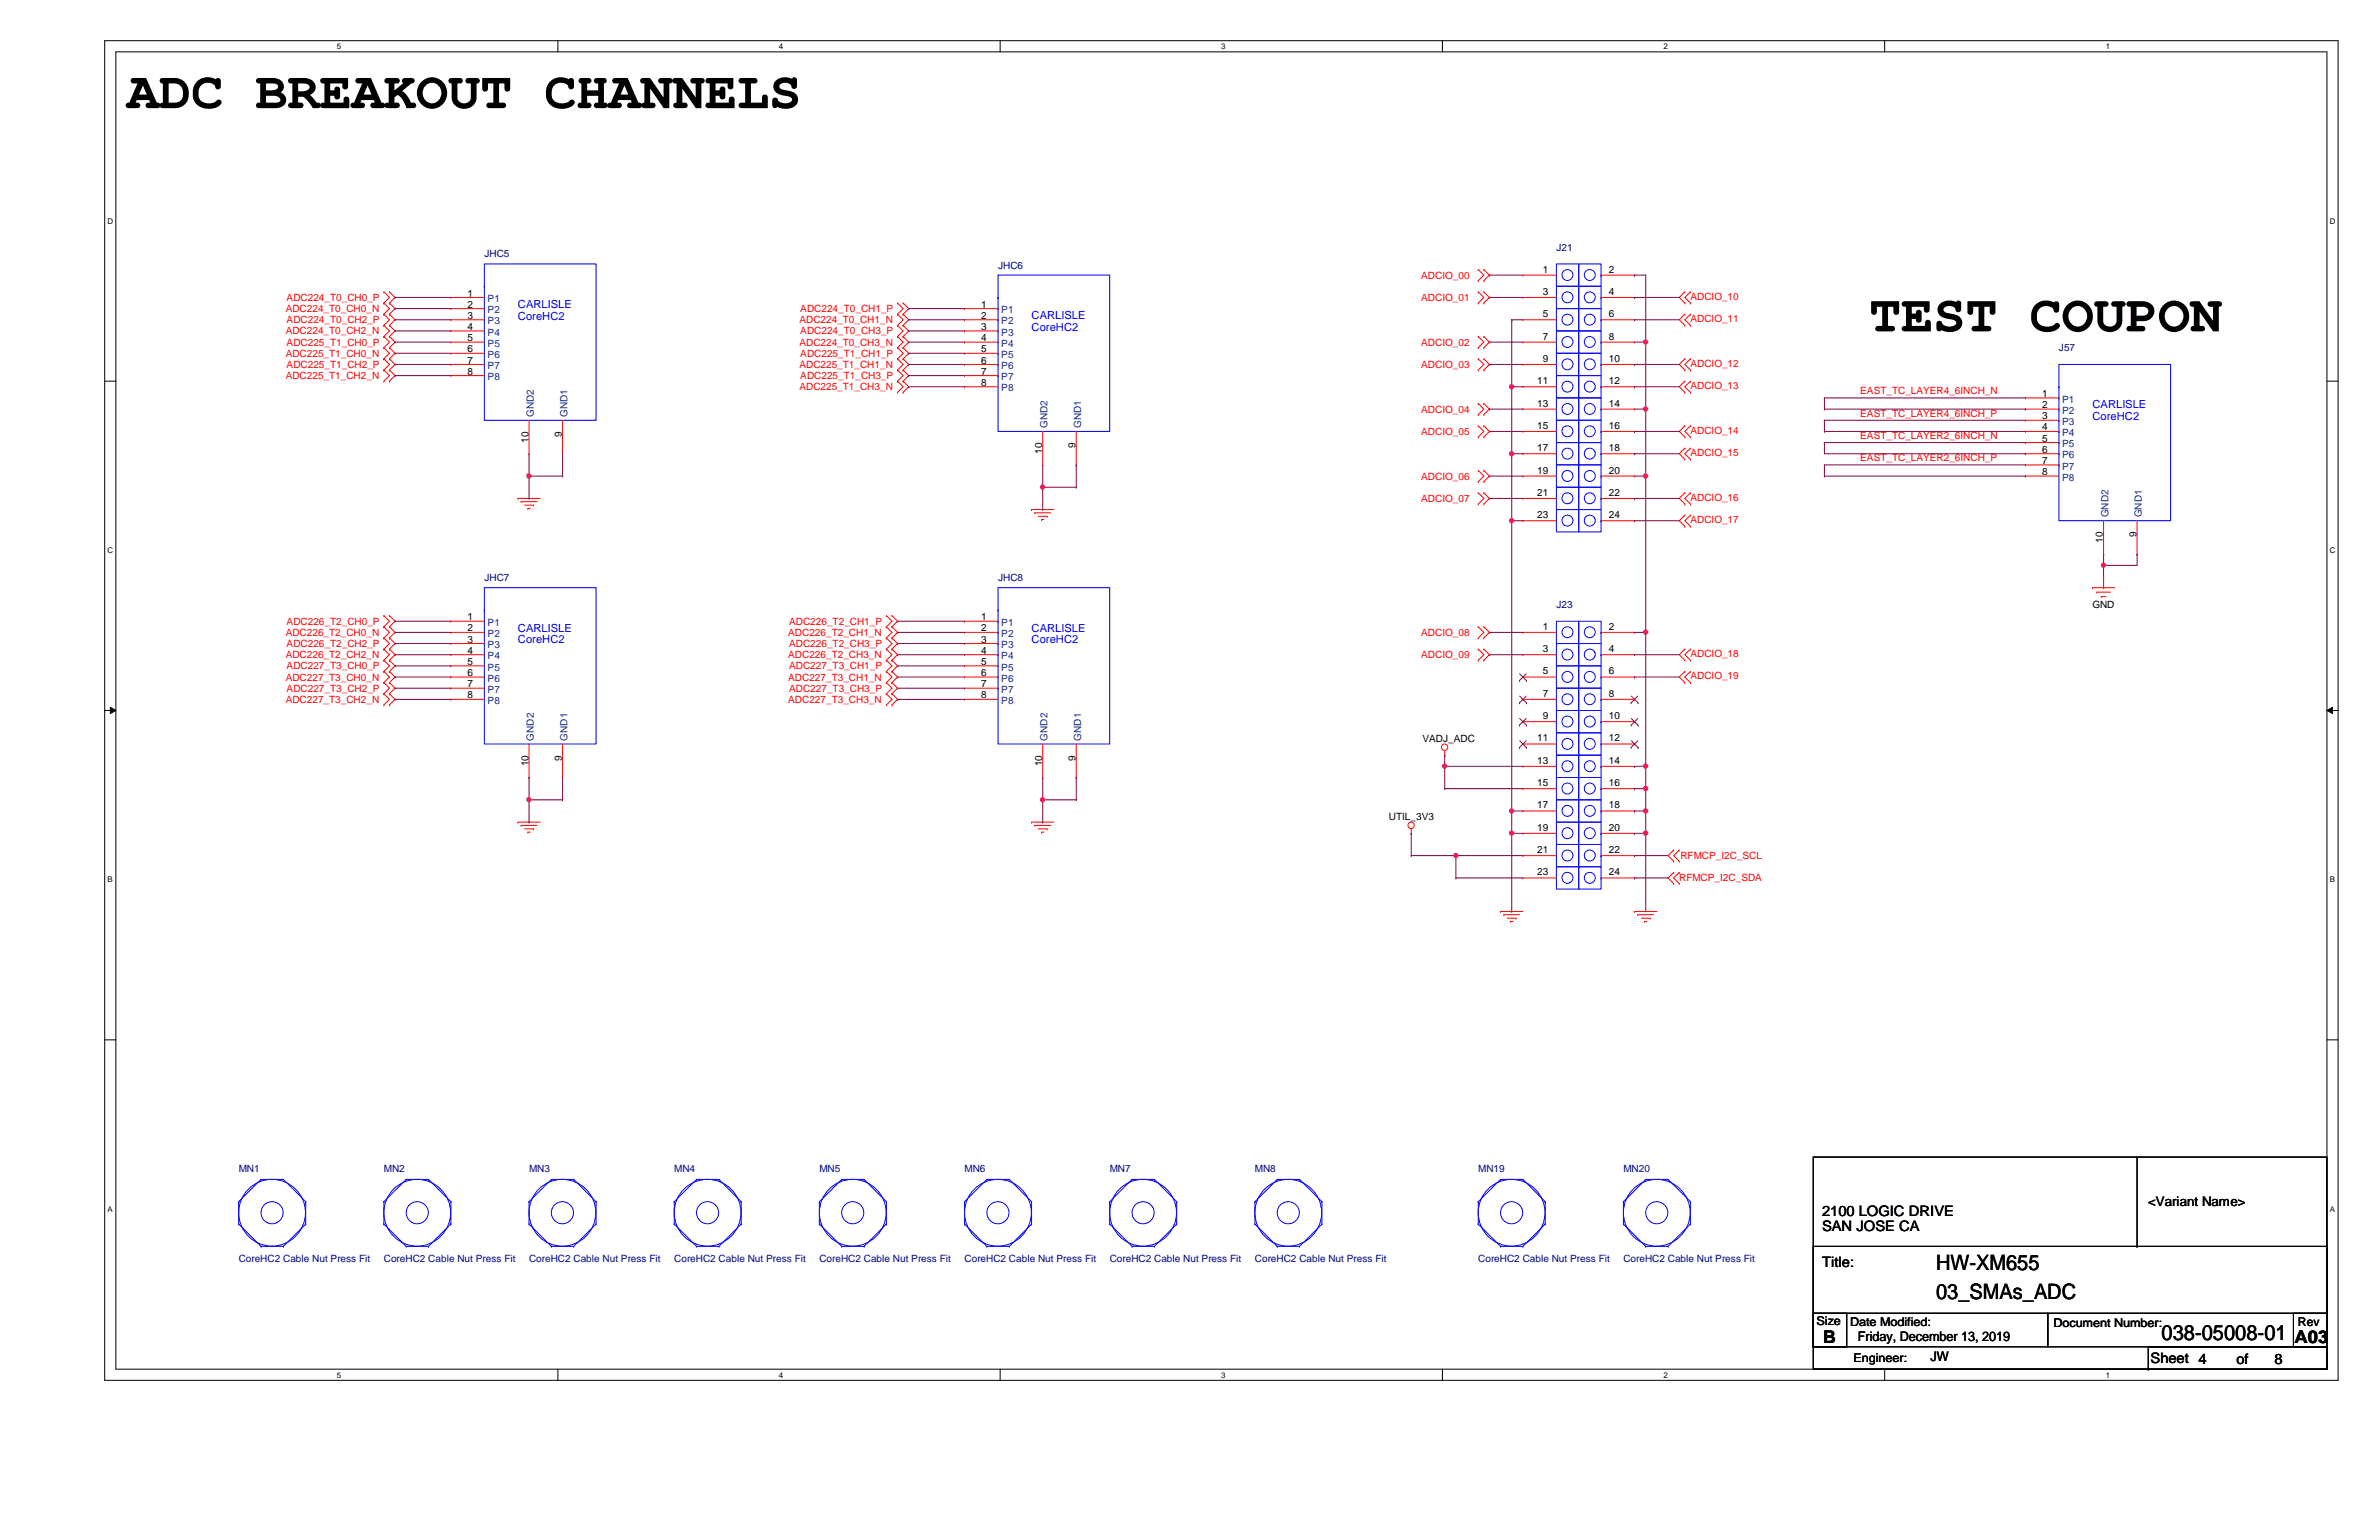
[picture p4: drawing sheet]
<svg xmlns="http://www.w3.org/2000/svg" width="432mm" height="279mm" viewBox="0 0 432 279" stroke-linecap="round" stroke-linejoin="round" font-family="sans-serif">
<defs><g id="words">
<g font-size="9.7">
<text x="23.1" y="19.7">ADC BREAKOUT CHANNELS</text>
<text x="340.1" y="60.3">TEST COUPON</text>
</g>
<g font-size="3.9">
<text x="352.3" y="231.1">HW-XM655</text>
<text x="352.3" y="236.4">03_SMAs_ADC</text>
<text x="393.3" y="243.9">038-05008-01</text>
</g>
<g font-size="3.2">
<text x="331.8" y="244.5">B</text>
<text x="417.5" y="244.5">A03</text>
</g>
<g font-size="2.6">
<text x="331.6" y="221.3">2100 LOGIC DRIVE</text>
<text x="331.6" y="224.2">SAN JOSE CA</text>
<text x="331.6" y="230.7">Title:</text>
<text x="391.3" y="248.1">Sheet 4</text>
<text x="407" y="248.3">of</text>
<text x="413.9" y="248.3">8</text>
</g>
<g font-size="2.4">
<text x="390.9" y="219.5">&lt;Variant Name&gt;</text>
<text x="338.1" y="244.1">Friday, December 13, 2019</text>
<text x="351.3" y="247.8">JW</text>
</g>
<g font-size="2.2">
<text x="330.5" y="241.1">Size</text>
<text x="336.6" y="241.3">Date Modified:</text>
<text x="373.6" y="241.5">Document Number:</text>
<text x="418.1" y="241.3">Rev</text>
<text x="337.3" y="248">Engineer:</text>
</g>
<g font-size="2" fill="#00f">
<text x="94.2" y="56">CARLISLE</text>
<text x="94.2" y="58.2">CoreHC2</text>
<text x="187.7" y="58.1">CARLISLE</text>
<text x="187.7" y="60.2">CoreHC2</text>
<text x="380.7" y="74.3">CARLISLE</text>
<text x="380.7" y="76.5">CoreHC2</text>
<text x="94.2" y="115">CARLISLE</text>
<text x="94.2" y="117.1">CoreHC2</text>
<text x="187.7" y="115">CARLISLE</text>
<text x="187.7" y="117.1">CoreHC2</text>
</g>
<g font-size="1.8" fill="#000080">
<text x="88.1" y="46.9">JHC5</text>
<text x="283.2" y="45.6">J21</text>
<text x="181.6" y="48.9">JHC6</text>
<text x="374.6" y="63.9">J57</text>
<text x="88.1" y="105.8">JHC7</text>
<text x="181.6" y="105.8">JHC8</text>
<text x="283.2" y="110.7">J23</text>
<text x="43.4" y="213.3">MN1</text>
<text x="69.8" y="213.3">MN2</text>
<text x="96.3" y="213.3">MN3</text>
<text x="122.7" y="213.3">MN4</text>
<text x="149.1" y="213.3">MN5</text>
<text x="175.5" y="213.3">MN6</text>
<text x="201.9" y="213.3">MN7</text>
<text x="228.3" y="213.3">MN8</text>
<text x="269" y="213.3">MN19</text>
<text x="295.4" y="213.3">MN20</text>
<text x="43.4" y="229.7">CoreHC2 Cable Nut Press Fit</text>
<text x="69.8" y="229.7">CoreHC2 Cable Nut Press Fit</text>
<text x="96.3" y="229.7">CoreHC2 Cable Nut Press Fit</text>
<text x="122.7" y="229.7">CoreHC2 Cable Nut Press Fit</text>
<text x="149.1" y="229.7">CoreHC2 Cable Nut Press Fit</text>
<text x="175.5" y="229.7">CoreHC2 Cable Nut Press Fit</text>
<text x="201.9" y="229.7">CoreHC2 Cable Nut Press Fit</text>
<text x="228.3" y="229.7">CoreHC2 Cable Nut Press Fit</text>
<text x="269" y="229.7">CoreHC2 Cable Nut Press Fit</text>
<text x="295.4" y="229.7">CoreHC2 Cable Nut Press Fit</text>
</g>
<g font-size="1.8">
<text x="85.1" y="54">1</text>
<text x="280.8" y="49.6">1</text>
<text x="280.8" y="53.7">3</text>
<text x="292.8" y="49.6">2</text>
<text x="292.8" y="53.7">4</text>
<text x="85.1" y="56">2</text>
<text x="85.1" y="58">3</text>
<text x="178.6" y="56">1</text>
<text x="178.6" y="58">2</text>
<text x="280.8" y="57.7">5</text>
<text x="292.8" y="57.7">6</text>
<text x="85.1" y="60.1">4</text>
<text x="85.1" y="62.1">5</text>
<text x="85.1" y="64.1">6</text>
<text x="178.6" y="60.1">3</text>
<text x="178.6" y="62.1">4</text>
<text x="178.6" y="64.1">5</text>
<text x="280.8" y="61.8">7</text>
<text x="280.8" y="65.9">9</text>
<text x="292.8" y="61.8">8</text>
<text x="292.8" y="65.9">10</text>
<text x="85.1" y="66.2">7</text>
<text x="85.1" y="68.2">8</text>
<text x="178.6" y="66.2">6</text>
<text x="178.6" y="68.2">7</text>
<text x="178.6" y="70.2">8</text>
<text x="279.7" y="69.9">11</text>
<text x="292.8" y="69.9">12</text>
<text x="279.7" y="74">13</text>
<text x="292.8" y="74">14</text>
<text x="371.6" y="72.3">1</text>
<text x="371.6" y="74.3">2</text>
<text x="371.6" y="76.3">3</text>
<text x="96.1" y="80.6" transform="rotate(-90 96.1 80.6)">10</text>
<text x="102.2" y="79.5" transform="rotate(-90 102.2 79.5)">9</text>
<text x="189.6" y="82.6" transform="rotate(-90 189.6 82.6)">10</text>
<text x="195.7" y="81.6" transform="rotate(-90 195.7 81.6)">9</text>
<text x="279.7" y="78.1">15</text>
<text x="279.7" y="82.1">17</text>
<text x="292.8" y="78.1">16</text>
<text x="292.8" y="82.1">18</text>
<text x="371.6" y="78.4">4</text>
<text x="371.6" y="80.4">5</text>
<text x="371.6" y="82.4">6</text>
<text x="279.7" y="86.2">19</text>
<text x="292.8" y="86.2">20</text>
<text x="371.6" y="84.5">7</text>
<text x="371.6" y="86.5">8</text>
<text x="279.7" y="90.3">21</text>
<text x="279.7" y="94.3">23</text>
<text x="292.8" y="90.3">22</text>
<text x="292.8" y="94.3">24</text>
<text x="382.7" y="98.8" transform="rotate(-90 382.7 98.8)">10</text>
<text x="388.7" y="97.8" transform="rotate(-90 388.7 97.8)">9</text>
<text x="85.1" y="112.9">1</text>
<text x="178.6" y="112.9">1</text>
<text x="380.7" y="110.7">GND</text>
<text x="85.1" y="114.9">2</text>
<text x="85.1" y="117">3</text>
<text x="85.1" y="119">4</text>
<text x="178.6" y="114.9">2</text>
<text x="178.6" y="117">3</text>
<text x="178.6" y="119">4</text>
<text x="280.8" y="114.6">1</text>
<text x="280.8" y="118.7">3</text>
<text x="292.8" y="114.6">2</text>
<text x="292.8" y="118.7">4</text>
<text x="85.1" y="121">5</text>
<text x="85.1" y="123.1">6</text>
<text x="85.1" y="125.1">7</text>
<text x="178.6" y="121">5</text>
<text x="178.6" y="123.1">6</text>
<text x="178.6" y="125.1">7</text>
<text x="280.8" y="122.8">5</text>
<text x="292.8" y="122.8">6</text>
<text x="85.1" y="127.1">8</text>
<text x="178.6" y="127.1">8</text>
<text x="280.8" y="126.8">7</text>
<text x="280.8" y="130.9">9</text>
<text x="292.8" y="126.8">8</text>
<text x="292.8" y="130.9">10</text>
<text x="258.8" y="135">VADJ_ADC</text>
<text x="279.7" y="135">11</text>
<text x="292.8" y="135">12</text>
<text x="96.1" y="139.5" transform="rotate(-90 96.1 139.5)">10</text>
<text x="102.2" y="138.5" transform="rotate(-90 102.2 138.5)">9</text>
<text x="189.6" y="139.5" transform="rotate(-90 189.6 139.5)">10</text>
<text x="195.7" y="138.5" transform="rotate(-90 195.7 138.5)">9</text>
<text x="279.7" y="139">13</text>
<text x="279.7" y="143.1">15</text>
<text x="292.8" y="139">14</text>
<text x="292.8" y="143.1">16</text>
<text x="252.7" y="149.3">UTIL_3V3</text>
<text x="279.7" y="147.2">17</text>
<text x="292.8" y="147.2">18</text>
<text x="279.7" y="151.2">19</text>
<text x="279.7" y="155.3">21</text>
<text x="292.8" y="151.2">20</text>
<text x="292.8" y="155.3">22</text>
<text x="279.7" y="159.3">23</text>
<text x="292.8" y="159.3">24</text>
</g>
<g font-size="1.8" fill="#f00">
<text x="258.6" y="50.7">ADCIO_00</text>
<text x="52" y="56.8">ADC224_T0_CH0_N</text>
<text x="52.2" y="54.8">ADC224_T0_CH0_P</text>
<text x="52.2" y="58.8">ADC224_T0_CH2_P</text>
<text x="145.5" y="58.8">ADC224_T0_CH1_N</text>
<text x="145.6" y="56.8">ADC224_T0_CH1_P</text>
<text x="258.6" y="54.8">ADCIO_01</text>
<text x="307.6" y="58.6">ADCIO_11</text>
<text x="307.6" y="54.6">ADCIO_10</text>
<text x="52" y="64.9">ADC225_T1_CH0_N</text>
<text x="52" y="60.9">ADC224_T0_CH2_N</text>
<text x="52.2" y="62.9">ADC225_T1_CH0_P</text>
<text x="145.5" y="62.9">ADC224_T0_CH3_N</text>
<text x="145.6" y="60.9">ADC224_T0_CH3_P</text>
<text x="145.6" y="64.9">ADC225_T1_CH1_P</text>
<text x="258.6" y="62.9">ADCIO_02</text>
<text x="52" y="69">ADC225_T1_CH2_N</text>
<text x="52.2" y="67">ADC225_T1_CH2_P</text>
<text x="145.5" y="71">ADC225_T1_CH3_N</text>
<text x="145.5" y="67">ADC225_T1_CH1_N</text>
<text x="145.6" y="69">ADC225_T1_CH3_P</text>
<text x="258.6" y="67">ADCIO_03</text>
<text x="307.6" y="66.8">ADCIO_12</text>
<text x="307.6" y="70.8">ADCIO_13</text>
<text x="338.5" y="71.8">EAST_TC_LAYER4_6INCH_N</text>
<text x="258.6" y="75.1">ADCIO_04</text>
<text x="338.5" y="75.9">EAST_TC_LAYER4_6INCH_P</text>
<text x="258.6" y="79.2">ADCIO_05</text>
<text x="307.6" y="83">ADCIO_15</text>
<text x="307.6" y="79">ADCIO_14</text>
<text x="338.5" y="79.9">EAST_TC_LAYER2_6INCH_N</text>
<text x="338.5" y="84">EAST_TC_LAYER2_6INCH_P</text>
<text x="258.6" y="87.3">ADCIO_06</text>
<text x="258.6" y="91.4">ADCIO_07</text>
<text x="307.6" y="95.2">ADCIO_17</text>
<text x="307.6" y="91.1">ADCIO_16</text>
<text x="52.2" y="113.7">ADC226_T2_CH0_P</text>
<text x="143.6" y="113.7">ADC226_T2_CH1_P</text>
<text x="52" y="115.7">ADC226_T2_CH0_N</text>
<text x="52" y="119.8">ADC226_T2_CH2_N</text>
<text x="52.2" y="117.8">ADC226_T2_CH2_P</text>
<text x="143.4" y="119.8">ADC226_T2_CH3_N</text>
<text x="143.4" y="115.7">ADC226_T2_CH1_N</text>
<text x="143.6" y="117.8">ADC226_T2_CH3_P</text>
<text x="258.6" y="115.7">ADCIO_08</text>
<text x="258.6" y="119.8">ADCIO_09</text>
<text x="307.6" y="119.6">ADCIO_18</text>
<text x="52" y="123.9">ADC227_T3_CH0_N</text>
<text x="52.2" y="121.8">ADC227_T3_CH0_P</text>
<text x="52.2" y="125.9">ADC227_T3_CH2_P</text>
<text x="143.4" y="123.9">ADC227_T3_CH1_N</text>
<text x="143.6" y="125.9">ADC227_T3_CH3_P</text>
<text x="143.6" y="121.8">ADC227_T3_CH1_P</text>
<text x="307.6" y="123.7">ADCIO_19</text>
<text x="52" y="127.9">ADC227_T3_CH2_N</text>
<text x="143.4" y="127.9">ADC227_T3_CH3_N</text>
<text x="305.6" y="160.4">RFMCP_I2C_SDA</text>
<text x="305.8" y="156.4">RFMCP_I2C_SCL</text>
</g>
<g font-size="1.8" fill="#004080">
<text x="88.7" y="55">P1</text>
<text x="88.7" y="57">P2</text>
<text x="88.7" y="59.1">P3</text>
<text x="182.2" y="57">P1</text>
<text x="182.2" y="59.1">P2</text>
<text x="88.7" y="61.1">P4</text>
<text x="88.7" y="63.1">P5</text>
<text x="88.7" y="65.2">P6</text>
<text x="182.2" y="61.1">P3</text>
<text x="182.2" y="63.1">P4</text>
<text x="182.2" y="65.2">P5</text>
<text x="88.7" y="67.2">P7</text>
<text x="88.7" y="69.2">P8</text>
<text x="182.2" y="67.2">P6</text>
<text x="182.2" y="69.2">P7</text>
<text x="182.2" y="71.2">P8</text>
<text x="97.2" y="75.9" transform="rotate(-90 97.2 75.9)">GND2</text>
<text x="103.3" y="75.9" transform="rotate(-90 103.3 75.9)">GND1</text>
<text x="190.6" y="77.9" transform="rotate(-90 190.6 77.9)">GND2</text>
<text x="196.7" y="77.9" transform="rotate(-90 196.7 77.9)">GND1</text>
<text x="375.2" y="73.3">P1</text>
<text x="375.2" y="75.3">P2</text>
<text x="375.2" y="77.3">P3</text>
<text x="375.2" y="79.4">P4</text>
<text x="375.2" y="81.4">P5</text>
<text x="375.2" y="83.4">P6</text>
<text x="375.2" y="85.5">P7</text>
<text x="375.2" y="87.5">P8</text>
<text x="383.7" y="94.2" transform="rotate(-90 383.7 94.2)">GND2</text>
<text x="389.8" y="94.2" transform="rotate(-90 389.8 94.2)">GND1</text>
<text x="88.7" y="113.9">P1</text>
<text x="182.2" y="113.9">P1</text>
<text x="88.7" y="116">P2</text>
<text x="88.7" y="118">P3</text>
<text x="182.2" y="116">P2</text>
<text x="182.2" y="118">P3</text>
<text x="88.7" y="120">P4</text>
<text x="88.7" y="122">P5</text>
<text x="88.7" y="124.1">P6</text>
<text x="182.2" y="120">P4</text>
<text x="182.2" y="122">P5</text>
<text x="182.2" y="124.1">P6</text>
<text x="88.7" y="126.1">P7</text>
<text x="88.7" y="128.1">P8</text>
<text x="182.2" y="126.1">P7</text>
<text x="182.2" y="128.1">P8</text>
<text x="97.2" y="134.8" transform="rotate(-90 97.2 134.8)">GND2</text>
<text x="103.3" y="134.8" transform="rotate(-90 103.3 134.8)">GND1</text>
<text x="190.6" y="134.8" transform="rotate(-90 190.6 134.8)">GND2</text>
<text x="196.7" y="134.8" transform="rotate(-90 196.7 134.8)">GND1</text>
</g>
<g font-size="1.4">
<text x="61.3" y="8.9">5</text>
<text x="141.7" y="8.9">4</text>
<text x="222.2" y="8.9">3</text>
<text x="302.7" y="8.9">2</text>
<text x="383.2" y="8.9">1</text>
<text x="19.6" y="40.7">D</text>
<text x="423.9" y="40.7">D</text>
<text x="19.6" y="100.7">C</text>
<text x="423.9" y="100.7">C</text>
<text x="19.6" y="160.6">B</text>
<text x="423.9" y="160.6">B</text>
<text x="19.6" y="220.6">A</text>
<text x="423.9" y="220.6">A</text>
<text x="61.3" y="250.7">5</text>
<text x="141.7" y="250.7">4</text>
<text x="222.2" y="250.7">3</text>
<text x="302.7" y="250.7">2</text>
<text x="383.2" y="250.7">1</text>
</g>
</g></defs>
<path d="M19.1 7.4h406.4v243.8h-406.4zM21.1 9.4h402.3v239.8h-402.3z" fill="none" stroke="#000" stroke-width=".18"/>
<g fill="#fff">
<path d="M61.3 7.6h.8v1.6h-.8z"/>
<path d="M61.3 249.4h.8v1.6h-.8z"/>
</g>
<path d="M101.5 7.4v2M101.5 249.2v2" fill="none" stroke="#000" stroke-width=".18"/>
<g fill="#fff">
<path d="M141.7 7.6h.8v1.6h-.8z"/>
<path d="M141.7 249.4h.8v1.6h-.8z"/>
</g>
<path d="M182 7.4v2M182 249.2v2" fill="none" stroke="#000" stroke-width=".18"/>
<g fill="#fff">
<path d="M222.2 7.6h.8v1.6h-.8z"/>
<path d="M222.2 249.4h.8v1.6h-.8z"/>
</g>
<path d="M262.5 7.4v2M262.5 249.2v2" fill="none" stroke="#000" stroke-width=".18"/>
<g fill="#fff">
<path d="M302.7 7.6h.7v1.6h-.7z"/>
<path d="M302.7 249.4h.7v1.6h-.7z"/>
</g>
<path d="M342.9 7.4v2M342.9 249.2v2" fill="none" stroke="#000" stroke-width=".18"/>
<g fill="#fff">
<path d="M383.2 7.6h.7v1.6h-.7z"/>
<path d="M383.2 249.4h.7v1.6h-.7z"/>
<path d="M19.6 39.4h1v1.6h-1z"/>
<path d="M423.9 39.4h1v1.6h-1z"/>
<path d="M19.6 99.4h1v1.6h-1z"/>
<path d="M423.9 99.4h1v1.6h-1z"/>
</g>
<path d="M19.1 69.4h2M423.4 69.4h2.1" fill="none" stroke="#000" stroke-width=".18"/>
<g fill="#fff">
<path d="M19.6 159.3h.9v1.6h-.9z"/>
<path d="M423.9 159.3h1v1.6h-1z"/>
</g>
<path d="M19.1 129.3h2M20.1 128.7l1 .6-1 .6zM423.4 129.3l1-.6v1.2zM423.4 129.3h2.1" fill="none" stroke="#000" stroke-width=".18"/>
<path d="M20.1 128.7l1 .6-1 .6zM423.4 129.3l1-.6v1.2z" fill="#000"/>
<g fill="#fff">
<path d="M19.6 219.2h.9v1.7h-.9z"/>
<path d="M423.9 219.2h1v1.7h-1z"/>
</g>
<g fill="none" stroke="#000" stroke-width=".18">
<path d="M19.1 189.3h2M423.4 189.3h2.1M329.9 210.6h93.5v38.6h-93.5zM388.9 210.6v16.3M329.9 226.9h93.5v12.2h-93.5zM329.9 239.1h42.7v6.1h-42.7zM329.9 239.1h6.1v6.1h-6.1zM372.6 239.1h50.8v6.1h-50.8zM388.9 226.9h.1M417.3 239.1h6.1v6.1h-6.1zM329.9 249.2h61M390.9 245.2h32.5v4h-32.5z"/>
<path d="M390.9 249.2h.1"/>
</g>
<g fill="none" stroke="#f00" stroke-width=".18">
<path d="M69.9 57.2h.1M69.9 55.2h.1M69.9 53.1h.1M69.9 59.2h.1M69.9 55.2l1 1-1 1M69.9 53.1l1 1-1 1.1M69.9 57.2l1 1-1 1M69.9 59.2l1 1-1 1.1M70.9 55.2h.1M70.9 57.2h.1M70.9 53.1h.1M70.9 59.2h.1"/>
<path d="M70.9 55.2l1 1-1 1M70.9 53.1l1 1-1 1.1M70.9 57.2l1 1-1 1M70.9 59.2l1 1-1 1.1M82 54.1h.1M82 56.2h.1M82 58.2h.1M82 54.1h6.1M82 56.2h6.1M82 58.2h6.1M163.3 57.2h.1M163.3 55.2h.1"/>
<path d="M163.3 59.2h.1M163.3 55.2l1 1-1 1M163.3 57.2l1 1-1 1M163.3 59.2l1 1-1 1.1M164.3 55.2h.1M164.3 57.2h.1M164.3 59.2h.1M164.3 55.2l1.1 1-1.1 1M164.3 57.2l1.1 1-1.1 1M164.3 59.2l1.1 1-1.1 1.1M175.5 56.2h.1M175.5 58.2h.1"/>
<path d="M175.5 56.2h6.1M175.5 58.2h6.1M269 55.2h.1M269 53.1h.1M269 51.1h.1M269 49.1h.1M269 53.1l1 1-1 1.1M269 49.1l1 1-1 1M270 53.1h.1M270 55.2h.1M270 49.1h.1M270 51.1h.1"/>
<path d="M270 53.1l1 1-1 1.1M270 49.1l1 1-1 1M277.1 50.1h.1M277.1 54.1h.1M277.1 58.2h.1M277.1 54.1h6.1M277.1 58.2h6.1M277.1 50.1h6.1M291.3 54.1h6.1M291.3 58.2h6.1M291.3 50.1h6.1M297.4 50.1h.1"/>
<path d="M297.4 54.1h.1M297.4 58.2h.1M306.6 59.2h.1M306.6 57.2h.1M306.6 55.2h.1M306.6 53.1h.1M306.6 57.2l-1 1 1 1M306.6 53.1l-1 1 1 1.1M307.6 57.2h.1M307.6 59.2h.1M307.6 53.1h.1M307.6 55.2h.1"/>
<path d="M307.6 53.1l-1 1 1 1.1M307.6 57.2l-1 1 1 1M69.9 65.3h.1M69.9 63.3h.1M69.9 61.3h.1M69.9 67.4h.1M69.9 69.4h.1M69.9 63.3l1 1-1 1M69.9 61.3l1 1-1 1M69.9 65.3l1 1-1 1.1M69.9 67.4l1 1-1 1M70.9 63.3h.1"/>
<path d="M70.9 65.3h.1M70.9 61.3h.1M70.9 67.4h.1M70.9 69.4h.1M70.9 63.3l1 1-1 1M70.9 61.3l1 1-1 1M70.9 65.3l1 1-1 1.1M70.9 67.4l1 1-1 1M82 60.2h.1M82 62.3h.1M82 64.3h.1M82 66.3h.1"/>
<path d="M82 68.4h.1M82 60.2h6.1M82 62.3h6.1M82 64.3h6.1M82 66.3h6.1M82 68.4h6.1M96.3 76.5v6.1M102.4 76.5v6.1M163.3 71.4h.1M163.3 69.4h.1M163.3 67.4h.1M163.3 61.3h.1"/>
<path d="M163.3 63.3h.1M163.3 65.3h.1M163.3 69.4l1 1-1 1M163.3 67.4l1 1-1 1M163.3 61.3l1 1-1 1M163.3 63.3l1 1-1 1M163.3 65.3l1 1-1 1.1M164.3 69.4h.1M164.3 71.4h.1M164.3 67.4h.1M164.3 61.3h.1M164.3 63.3h.1"/>
<path d="M164.3 65.3h.1M164.3 69.4l1.1 1-1.1 1M164.3 67.4l1.1 1-1.1 1M164.3 61.3l1.1 1-1.1 1M164.3 63.3l1.1 1-1.1 1M164.3 65.3l1.1 1-1.1 1.1M175.5 60.2h.1M175.5 62.3h.1M175.5 64.3h.1M175.5 66.3h.1M175.5 68.4h.1M175.5 70.4h.1"/>
<path d="M175.5 60.2h6.1M175.5 62.3h6.1M175.5 64.3h6.1M175.5 66.3h6.1M175.5 68.4h6.1M175.5 70.4h6.1M189.7 78.5v6.1M195.8 78.5v6.1M269 63.3h.1M269 61.3h.1M269 67.4h.1M269 65.3h.1"/>
<path d="M269 75.5h.1M269 73.4h.1M269 79.5h.1M269 77.5h.1M269 61.3l1 1-1 1M269 65.3l1 1-1 1.1M269 73.4l1 1.1-1 1M269 77.5l1 1-1 1M270 61.3h.1M270 63.3h.1M270 65.3h.1M270 67.4h.1"/>
<path d="M270 73.4h.1M270 75.5h.1M270 77.5h.1M270 79.5h.1M270 61.3l1 1-1 1M270 65.3l1 1-1 1.1M270 73.4l1 1.1-1 1M270 77.5l1 1-1 1M277.1 62.3h.1M277.1 66.3h.1M277.1 70.4h.1M277.1 74.5h.1"/>
<path d="M277.1 78.5h.1M277.1 62.3h6.1M277.1 66.3h6.1M277.1 70.4h6.1M277.1 74.5h6.1M277.1 78.5h6.1M291.3 62.3h6.1M291.3 66.3h6.1M291.3 70.4h6.1M291.3 74.5h6.1M291.3 78.5h6.1M297.4 62.3h.1"/>
<path d="M297.4 66.3h.1M297.4 70.4h.1M297.4 74.5h.1M297.4 78.5h.1M306.6 67.4h.1M306.6 65.3h.1M306.6 79.5h.1M306.6 77.5h.1M306.6 71.4h.1M306.6 69.4h.1M306.6 65.3l-1 1 1 1.1M306.6 77.5l-1 1 1 1"/>
<path d="M306.6 69.4l-1 1 1 1M307.6 65.3h.1M307.6 67.4h.1M307.6 77.5h.1M307.6 79.5h.1M307.6 69.4h.1M307.6 71.4h.1M307.6 77.5l-1 1 1 1M307.6 65.3l-1 1 1 1.1M307.6 69.4l-1 1 1 1M368.6 72.4h.1M368.6 74.5h.1"/>
<path d="M368.6 76.5h.1M368.6 78.5h.1M368.6 74.5h6.1M368.6 78.5h6.1M368.6 72.4h6.1M368.6 76.5h6.1M94.2 90.7h.1M94.2 90.7h4.1M94.8 91.3h.1M94.8 91.3h2.9M95.5 91.9h1.6M96.1 92.5h.1"/>
<path d="M96.1 92.5h.4M96.3 82.6h.1M97.1 91.9h.1M102.4 82.6h.1M187.7 92.8h.1M187.7 92.8h4.1M188.3 93.3h.1M188.3 93.3h2.9M188.9 94h1.6M189.5 94.6h.1M189.5 94.6h.4M189.7 84.6h.1"/>
<path d="M190.5 94h.1M195.8 84.6h.1M269 87.7h.1M269 85.6h.1M269 91.7h.1M269 89.7h.1M269 85.6l1 1.1-1 1M269 89.7l1 1-1 1M270 85.6h.1M270 87.7h.1M270 89.7h.1M270 91.7h.1"/>
<path d="M270 85.6l1 1.1-1 1M270 89.7l1 1-1 1M277.1 82.6h.1M277.1 86.7h.1M277.1 90.7h.1M277.1 94.8h.1M277.1 90.7h6.1M277.1 82.6h6.1M277.1 86.7h6.1M277.1 94.8h6.1M291.3 90.7h6.1M291.3 82.6h6.1"/>
<path d="M291.3 86.7h6.1M291.3 94.8h6.1M297.4 82.6h.1M297.4 86.7h.1M297.4 90.7h.1M297.4 94.8h.1M306.6 95.8h.1M306.6 93.8h.1M306.6 91.7h.1M306.6 89.7h.1M306.6 83.6h.1M306.6 81.6h.1"/>
<path d="M306.6 93.8l-1 1 1 1M306.6 89.7l-1 1 1 1M306.6 81.6l-1 1 1 1M307.6 93.8h.1M307.6 95.8h.1M307.6 89.7h.1M307.6 91.7h.1M307.6 81.6h.1M307.6 83.6h.1M307.6 81.6l-1 1 1 1M307.6 93.8l-1 1 1 1M307.6 89.7l-1 1 1 1"/>
<path d="M368.6 80.6h.1M368.6 82.6h.1M368.6 84.6h.1M368.6 86.7h.1M368.6 82.6h6.1M368.6 86.7h6.1M368.6 80.6h6.1M368.6 84.6h6.1M382.8 94.8v6.1M388.9 94.8v6.1M69.9 116.1h.1M69.9 114.1h.1"/>
<path d="M69.9 112.1h.1M69.9 118.2h.1M69.9 114.1l1 1-1 1M69.9 112.1l1 1-1 1M69.9 116.1l1 1-1 1.1M69.9 118.2l1 1-1 1M70.9 114.1h.1M70.9 116.1h.1M70.9 112.1h.1M70.9 118.2h.1M70.9 114.1l1 1-1 1M70.9 112.1l1 1-1 1"/>
<path d="M70.9 116.1l1 1-1 1.1M70.9 118.2l1 1-1 1M82 113.1h.1M82 115.1h.1M82 117.1h.1M82 119.2h.1M82 113.1h6.1M82 115.1h6.1M82 117.1h6.1M82 119.2h6.1M161.3 118.2h.1M161.3 116.1h.1"/>
<path d="M161.3 114.1h.1M161.3 112.1h.1M161.3 116.1l1 1-1 1.1M161.3 118.2l1 1-1 1M161.3 112.1l1 1-1 1M161.3 114.1l1 1-1 1M162.3 116.1h.1M162.3 118.2h.1M162.3 112.1h.1M162.3 114.1h.1M162.3 116.1l1 1-1 1.1M162.3 118.2l1 1-1 1"/>
<path d="M162.3 112.1l1 1-1 1M162.3 114.1l1 1-1 1M175.5 113.1h.1M175.5 115.1h.1M175.5 117.1h.1M175.5 119.2h.1M175.5 113.1h6.1M175.5 115.1h6.1M175.5 117.1h6.1M175.5 119.2h6.1M269 116.1h.1M269 114.1h.1"/>
<path d="M269 118.2h.1M269 114.1l1 1-1 1M269 118.2l1 1-1 1M270 114.1h.1M270 116.1h.1M270 118.2h.1M270 114.1l1 1-1 1M270 118.2l1 1-1 1M277.1 115.1h.1M277.1 119.2h.1M277.1 115.1h6.1M277.1 119.2h6.1"/>
<path d="M291.3 115.1h6.1M291.3 119.2h6.1M297.4 115.1h.1M297.4 119.2h.1M306.6 118.2h.1M306.6 118.2l-1 1 1 1M307.6 118.2h.1M307.6 118.2l-1 1 1 1M380.7 107h.1M380.7 107h4.1M381.6 107.8h.1M381.6 107.8h2.4"/>
<path d="M382.4 108.6h.1M382.4 108.6h.8M382.8 104.9h.1M382.8 107h.1M382.8 100.9h.1M382.8 104.9v2.1M388.9 100.9h.1M69.9 124.2h.1M69.9 122.2h.1M69.9 120.2h.1M69.9 126.3h.1M69.9 128.3h.1"/>
<path d="M69.9 122.2l1 1-1 1M69.9 120.2l1 1-1 1M69.9 124.2l1 1.1-1 1M69.9 126.3l1 1-1 1M70.9 122.2h.1M70.9 124.2h.1M70.9 120.2h.1M70.9 126.3h.1M70.9 128.3h.1M70.9 122.2l1 1-1 1M70.9 120.2l1 1-1 1M70.9 124.2l1 1.1-1 1"/>
<path d="M70.9 126.3l1 1-1 1M82 121.2h.1M82 123.2h.1M82 125.3h.1M82 127.3h.1M82 121.2h6.1M82 123.2h6.1M82 125.3h6.1M82 127.3h6.1M96.3 135.4v6.1M102.4 135.4v6.1M161.3 120.2h.1"/>
<path d="M161.3 126.3h.1M161.3 124.2h.1M161.3 128.3h.1M161.3 122.2h.1M161.3 124.2l1 1.1-1 1M161.3 126.3l1 1-1 1M161.3 120.2l1 1-1 1M161.3 122.2l1 1-1 1M162.3 120.2h.1M162.3 124.2h.1M162.3 126.3h.1M162.3 128.3h.1"/>
<path d="M162.3 122.2h.1M162.3 124.2l1 1.1-1 1M162.3 126.3l1 1-1 1M162.3 120.2l1 1-1 1M162.3 122.2l1 1-1 1M175.5 121.2h.1M175.5 123.2h.1M175.5 125.3h.1M175.5 127.3h.1M175.5 121.2h6.1M175.5 123.2h6.1M175.5 125.3h6.1"/>
<path d="M175.5 127.3h6.1M189.7 135.4v6.1M195.8 135.4v6.1M262.9 137.5h.1M262.9 136.7v.8M269 120.2h.1M270 120.2h.1M277.1 123.2h.1M277.1 127.3h.1M277.1 131.4h.1M277.1 135.4h.1M277.1 139.5h.1"/>
<path d="M277.1 123.2h6.1M277.1 127.3h6.1M277.1 131.4h6.1M277.1 135.4h6.1M277.1 139.5h6.1M291.3 123.2h6.1M291.3 127.3h6.1M291.3 131.4h6.1M291.3 135.4h6.1M291.3 139.5h6.1M297.4 123.2h.1M297.4 127.3h.1"/>
<path d="M297.4 131.4h.1M297.4 135.4h.1M297.4 139.5h.1M306.6 124.2h.1M306.6 122.2h.1M306.6 120.2h.1M306.6 122.2l-1 1 1 1M307.6 122.2h.1M307.6 124.2h.1M307.6 120.2h.1M307.6 122.2l-1 1 1 1M94.2 149.6h.1"/>
<path d="M94.2 149.6h4.1M94.8 150.2h.1M94.8 150.2h2.9M95.5 150.9h1.6M96.1 151.5h.1M96.1 151.5h.4M96.3 141.5h.1M97.1 150.9h.1M102.4 141.5h.1M187.7 149.6h.1M187.7 149.6h4.1M188.3 150.2h.1"/>
<path d="M188.3 150.2h2.9M188.9 150.9h1.6M189.5 151.5h.1M189.5 151.5h.4M189.7 141.5h.1M190.5 150.9h.1M195.8 141.5h.1M256.8 151.7h.1M256.8 150.9v.8M277.1 143.6h.1M277.1 147.6h.1M277.1 151.7h.1"/>
<path d="M277.1 155.7h.1M277.1 159.8h.1M277.1 143.6h6.1M277.1 147.6h6.1M277.1 151.7h6.1M277.1 155.7h6.1M277.1 159.8h6.1M291.3 143.6h6.1M291.3 147.6h6.1M291.3 151.7h6.1M291.3 155.7h6.1M291.3 159.8h6.1"/>
<path d="M297.4 143.6h.1M297.4 147.6h.1M297.4 151.7h.1M297.4 155.7h.1M297.4 159.8h.1M304.5 154.7h.1M304.5 156.8h.1M304.5 158.8h.1M304.5 154.7l-1 1 1 1.1M304.5 158.8l-1 1 1 1M305.6 156.8h.1M305.6 154.7h.1"/>
<path d="M305.6 158.8h.1M305.6 154.7l-1.1 1 1.1 1.1M305.6 158.8l-1.1 1 1.1 1M273.1 165.9h.1M273.1 165.9h4M273.6 166.5h.1M273.6 166.5h2.9M274.3 167.1h1.6M274.9 167.7h.1M274.9 167.7h.4M275.9 167.1h.1M297.4 165.9h.1"/>
<path d="M297.4 165.9h4.1M298 166.5h.1M298 166.5h2.9M298.7 167.1h1.6M299.3 167.7h.1M299.3 167.7h.4M300.3 167.1h.1M304.5 160.8h.1M305.6 160.8h.1"/>
<circle cx="262.9" cy="136" r=".59"/>
<circle cx="256.8" cy="150.2" r=".59"/>
</g>
<g fill="none" stroke="#00f" stroke-width=".18">
<path d="M88.1 48h20.4v28.5h-20.4zM88.1 52.1h.1M88.1 54.1h.1M88.1 56.2h.1M88.1 58.2h.1M181.6 50.1h20.3v28.4h-20.3zM181.6 54.1h.1M181.6 56.2h.1M181.6 58.2h.1M283.2 48h4.1v4.1h-4.1zM283.2 52.1h4.1v4.1h-4.1zM283.2 56.2h4.1v4h-4.1z"/>
<path d="M283.2 50.1h.1M283.2 58.2h.1M283.2 54.1h.1M287.3 56.2h4v4h-4zM287.3 52.1h4v4.1h-4zM287.3 48h4v4.1h-4zM291.3 58.2h.1M291.3 54.1h.1M291.3 50.1h.1M88.1 60.2h.1M88.1 62.3h.1M88.1 64.3h.1"/>
<path d="M88.1 66.3h.1M181.6 60.2h.1M181.6 62.3h.1M181.6 64.3h.1M181.6 66.3h.1M181.6 68.4h.1M283.2 60.2h4.1v4.1h-4.1zM283.2 64.3h4.1v4.1h-4.1zM283.2 68.4h4.1v4h-4.1zM283.2 76.5h4.1v4.1h-4.1zM283.2 72.4h4.1v4.1h-4.1zM283.2 74.5h.1"/>
<path d="M283.2 70.4h.1M283.2 78.5h.1M283.2 66.3h.1M283.2 62.3h.1M287.3 76.5h4v4.1h-4zM287.3 72.4h4v4.1h-4zM287.3 68.4h4v4h-4zM287.3 64.3h4v4.1h-4zM287.3 60.2h4v4.1h-4zM291.3 78.5h.1M291.3 74.5h.1M291.3 70.4h.1"/>
<path d="M291.3 62.3h.1M291.3 66.3h.1M374.7 66.3h20.3v28.5h-20.3zM374.7 70.4h.1M374.7 72.4h.1M374.7 74.5h.1M374.7 76.5h.1M374.7 78.5h.1M283.2 80.6h4.1v4h-4.1zM283.2 84.6h4.1v4.1h-4.1zM283.2 88.7h4.1v4.1h-4.1zM283.2 92.8h4.1v4h-4.1z"/>
<path d="M283.2 86.7h.1M283.2 90.7h.1M283.2 94.8h.1M283.2 82.6h.1M287.3 84.6h4v4.1h-4zM287.3 80.6h4v4h-4zM287.3 92.8h4v4h-4zM287.3 88.7h4v4.1h-4zM291.3 94.8h.1M291.3 90.7h.1M291.3 86.7h.1M291.3 82.6h.1"/>
<path d="M374.7 80.6h.1M374.7 82.6h.1M374.7 84.6h.1M88.1 107h20.4v28.4h-20.4zM88.1 111h.1M88.1 113.1h.1M88.1 115.1h.1M88.1 117.1h.1M88.1 119.2h.1M181.6 107h20.3v28.4h-20.3zM181.6 111h.1M181.6 113.1h.1"/>
<path d="M181.6 115.1h.1M181.6 117.1h.1M181.6 119.2h.1M283.2 113.1h4.1v4h-4.1zM283.2 117.1h4.1v4.1h-4.1zM283.2 115.1h.1M283.2 119.2h.1M287.3 117.1h4v4.1h-4zM287.3 113.1h4v4h-4zM291.3 119.2h.1M291.3 115.1h.1M88.1 121.2h.1"/>
<path d="M88.1 123.2h.1M88.1 125.3h.1M181.6 121.2h.1M181.6 123.2h.1M181.6 125.3h.1M283.2 121.2h4.1v4.1h-4.1zM283.2 125.3h4.1v4h-4.1zM283.2 129.3h4.1v4.1h-4.1zM283.2 133.4h4.1v4.1h-4.1zM283.2 137.5h4.1v4h-4.1zM283.2 139.5h.1M283.2 135.4h.1"/>
<path d="M283.2 131.4h.1M283.2 127.3h.1M283.2 123.2h.1M287.3 137.5h4v4h-4zM287.3 133.4h4v4.1h-4zM287.3 129.3h4v4.1h-4zM287.3 125.3h4v4h-4zM287.3 121.2h4v4.1h-4zM291.3 139.5h.1M291.3 135.4h.1M291.3 127.3h.1M291.3 123.2h.1"/>
<path d="M291.3 131.4h.1M283.2 141.5h4.1v4.1h-4.1zM283.2 145.6h4.1v4h-4.1zM283.2 149.6h4.1v4.1h-4.1zM283.2 153.7h4.1v4.1h-4.1zM283.2 157.8h4.1v4h-4.1zM283.2 151.7h.1M283.2 143.6h.1M283.2 155.7h.1M283.2 159.8h.1M283.2 147.6h.1M287.3 149.6h4v4.1h-4z"/>
<path d="M287.3 145.6h4v4h-4zM287.3 141.5h4v4.1h-4zM287.3 157.8h4v4h-4zM287.3 153.7h4v4.1h-4zM291.3 159.8h.1M291.3 155.7h.1M291.3 151.7h.1M291.3 147.6h.1M291.3 143.6h.1M43.4 218.7h.1M43.4 218.7v4.1M47.5 214.7h.1"/>
<path d="M47.5 214.7l-4.1 4M47.5 214.7h4.1M51.6 214.7h.1M51.6 214.7l4 4M55.6 218.7h.1M55.6 218.7v4.1M69.9 218.7h.1M69.9 218.7v4.1M73.9 214.7h.1M73.9 214.7h4.1M73.9 214.7l-4 4M78 214.7h.1"/>
<path d="M78 214.7l4 4M82 218.7h.1M82 218.7v4.1M96.3 218.7h.1M96.3 218.7v4.1M100.3 214.7h.1M100.3 214.7h4.1M100.3 214.7l-4 4M104.4 214.7h.1M104.4 214.7l4.1 4M108.5 218.7h.1M108.5 218.7v4.1"/>
<path d="M122.7 218.7h.1M122.7 218.7v4.1M126.7 214.7h.1M126.7 214.7h4.1M126.7 214.7l-4 4M130.8 214.7h.1M130.8 214.7l4.1 4M134.9 218.7h.1M134.9 218.7v4.1M149.1 218.7h.1M149.1 218.7v4.1M153.2 214.7h.1"/>
<path d="M153.2 214.7h4M153.2 214.7l-4.1 4M157.2 214.7h.1M157.2 214.7l4.1 4M161.3 218.7h.1M161.3 218.7v4.1M175.5 218.7h.1M175.5 218.7v4.1M179.6 214.7h.1M179.6 214.7h4M179.6 214.7l-4.1 4M183.6 214.7h.1"/>
<path d="M183.6 214.7l4.1 4M187.7 218.7h.1M187.7 218.7v4.1M201.9 218.7h.1M201.9 218.7v4.1M206 214.7h.1M206 214.7h4.1M206 214.7l-4.1 4M210.1 214.7h.1M210.1 214.7l4 4M214.1 218.7h.1M214.1 218.7v4.1"/>
<path d="M228.3 218.7h.1M228.3 218.7v4.1M232.4 214.7h.1M232.4 214.7h4.1M232.4 214.7l-4.1 4M236.5 214.7h.1M236.5 214.7l4 4M240.5 218.7h.1M240.5 218.7v4.1M269 218.7h.1M269 218.7v4.1M273.1 214.7h.1"/>
<path d="M273.1 214.7h4M273.1 214.7l-4.1 4M277.1 214.7h.1M277.1 214.7l4.1 4M281.2 218.7h.1M281.2 218.7v4.1M295.4 218.7h.1M295.4 218.7v4.1M299.5 214.7h.1M299.5 214.7h4M299.5 214.7l-4.1 4M303.5 214.7h.1"/>
<path d="M303.5 214.7l4.1 4M307.6 218.7h.1M307.6 218.7v4.1M43.4 222.8h.1M43.4 222.8l4.1 4.1M47.5 226.9h.1M47.5 226.9h4.1M51.6 226.9h.1M55.6 222.8h.1M55.6 222.8l-4 4.1M69.9 222.8h.1M69.9 222.8l4 4.1"/>
<path d="M73.9 226.9h.1M73.9 226.9h4.1M78 226.9h.1M82 222.8h.1M82 222.8l-4 4.1M96.3 222.8h.1M96.3 222.8l4 4.1M100.3 226.9h.1M100.3 226.9h4.1M104.4 226.9h.1M108.5 222.8h.1M108.5 222.8l-4.1 4.1"/>
<path d="M122.7 222.8h.1M122.7 222.8l4 4.1M126.7 226.9h.1M126.7 226.9h4.1M130.8 226.9h.1M134.9 222.8h.1M134.9 222.8l-4.1 4.1M149.1 222.8h.1M149.1 222.8l4.1 4.1M153.2 226.9h.1M153.2 226.9h4M157.2 226.9h.1"/>
<path d="M161.3 222.8h.1M161.3 222.8l-4.1 4.1M175.5 222.8h.1M175.5 222.8l4.1 4.1M179.6 226.9h.1M179.6 226.9h4M183.6 226.9h.1M187.7 222.8h.1M187.7 222.8l-4.1 4.1M201.9 222.8h.1M201.9 222.8l4.1 4.1M206 226.9h.1"/>
<path d="M206 226.9h4.1M210.1 226.9h.1M214.1 222.8h.1M214.1 222.8l-4 4.1M228.3 222.8h.1M228.3 222.8l4.1 4.1M232.4 226.9h.1M232.4 226.9h4.1M236.5 226.9h.1M240.5 222.8h.1M240.5 222.8l-4 4.1M269 222.8h.1"/>
<path d="M269 222.8l4.1 4.1M273.1 226.9h.1M273.1 226.9h4M277.1 226.9h.1M281.2 222.8h.1M281.2 222.8l-4.1 4.1M295.4 222.8h.1M295.4 222.8l4.1 4.1M299.5 226.9h.1M299.5 226.9h4M303.5 226.9h.1M307.6 222.8h.1"/>
<path d="M307.6 222.8l-4.1 4.1"/>
<circle cx="285.2" cy="58.2" r="1"/>
<circle cx="285.2" cy="54.1" r="1"/>
<circle cx="285.2" cy="50.1" r="1"/>
<circle cx="289.3" cy="58.2" r="1"/>
<circle cx="289.3" cy="54.1" r="1"/>
<circle cx="289.3" cy="50.1" r="1"/>
<circle cx="285.2" cy="78.5" r="1"/>
<circle cx="285.2" cy="66.3" r="1"/>
<circle cx="285.2" cy="62.2" r="1"/>
<circle cx="285.2" cy="74.4" r="1"/>
<circle cx="285.2" cy="70.4" r="1"/>
<circle cx="289.3" cy="78.5" r="1"/>
<circle cx="289.3" cy="66.3" r="1"/>
<circle cx="289.3" cy="62.2" r="1"/>
<circle cx="289.3" cy="74.4" r="1"/>
<circle cx="289.3" cy="70.4" r="1"/>
<circle cx="285.2" cy="82.6" r="1"/>
<circle cx="285.2" cy="94.8" r="1"/>
<circle cx="285.2" cy="90.7" r="1"/>
<circle cx="285.2" cy="86.6" r="1"/>
<circle cx="289.3" cy="82.6" r="1"/>
<circle cx="289.3" cy="94.8" r="1"/>
<circle cx="289.3" cy="90.7" r="1"/>
<circle cx="289.3" cy="86.6" r="1"/>
<circle cx="285.2" cy="119.1" r="1"/>
<circle cx="285.2" cy="115.1" r="1"/>
<circle cx="289.3" cy="119.1" r="1"/>
<circle cx="289.3" cy="115.1" r="1"/>
<circle cx="285.2" cy="123.2" r="1"/>
<circle cx="285.2" cy="139.5" r="1"/>
<circle cx="285.2" cy="135.4" r="1"/>
<circle cx="285.2" cy="131.3" r="1"/>
<circle cx="285.2" cy="127.3" r="1"/>
<circle cx="289.3" cy="123.2" r="1"/>
<circle cx="289.3" cy="139.5" r="1"/>
<circle cx="289.3" cy="135.4" r="1"/>
<circle cx="289.3" cy="127.3" r="1"/>
<circle cx="289.3" cy="131.3" r="1"/>
<circle cx="285.2" cy="147.6" r="1"/>
<circle cx="285.2" cy="143.5" r="1"/>
<circle cx="285.2" cy="159.8" r="1"/>
<circle cx="285.2" cy="151.7" r="1"/>
<circle cx="285.2" cy="155.7" r="1"/>
<circle cx="289.3" cy="147.6" r="1"/>
<circle cx="289.3" cy="143.5" r="1"/>
<circle cx="289.3" cy="151.7" r="1"/>
<circle cx="289.3" cy="159.8" r="1"/>
<circle cx="289.3" cy="155.7" r="1"/>
<circle cx="49.5" cy="220.7" r="2.01"/>
<circle cx="49.5" cy="220.7" r="6.1"/>
<circle cx="75.9" cy="220.7" r="2.01"/>
<circle cx="75.9" cy="220.7" r="6.1"/>
<circle cx="102.3" cy="220.7" r="2.01"/>
<circle cx="102.3" cy="220.7" r="6.1"/>
<circle cx="128.8" cy="220.7" r="2.01"/>
<circle cx="128.8" cy="220.7" r="6.1"/>
<circle cx="155.2" cy="220.7" r="2.01"/>
<circle cx="155.2" cy="220.7" r="6.1"/>
<circle cx="181.6" cy="220.7" r="2.01"/>
<circle cx="181.6" cy="220.7" r="6.1"/>
<circle cx="208" cy="220.7" r="2.01"/>
<circle cx="208" cy="220.7" r="6.1"/>
<circle cx="234.4" cy="220.7" r="2.01"/>
<circle cx="234.4" cy="220.7" r="6.1"/>
<circle cx="275.1" cy="220.7" r="2.01"/>
<circle cx="275.1" cy="220.7" r="6.1"/>
<circle cx="301.5" cy="220.7" r="2.01"/>
<circle cx="301.5" cy="220.7" r="6.1"/>
</g>
<g fill="none" stroke="#804000" stroke-width=".18">
<path d="M276.5 123.9h.1M276.5 127.9h.1M276.5 132h.1M276.5 136.1h.1M276.5 122.6l1.2 1.3M276.5 126.7l1.2 1.2M276.5 130.8l1.2 1.2M276.5 134.8l1.2 1.3M277.7 122.6l-1.2 1.3M277.7 126.7l-1.2 1.2M277.7 130.8l-1.2 1.2M277.7 134.8l-1.2 1.3"/>
<path d="M277.7 123.9h.1M277.7 127.9h.1M277.7 132h.1M277.7 136.1h.1M296.8 127.9h.1M296.8 132h.1M296.8 136.1h.1M296.8 126.7l1.3 1.2M296.8 130.8l1.3 1.2M296.8 134.8l1.3 1.3M298 126.7l-1.2 1.2M298 130.8l-1.2 1.2"/>
<path d="M298 134.8l-1.2 1.3M298.1 127.9h.1M298.1 132h.1M298.1 136.1h.1"/>
</g>
<g fill="none" stroke="#800040" stroke-width=".18">
<path d="M271 50.1h.1M271 54.1h.1M271 50.1h6.1M271 54.1h6.1M275.1 58.2h.1M275.1 58.2h2M275.1 58.2v12.2M271 62.3h.1M271 66.3h.1M271 74.5h.1M271 78.5h.1M271 62.3h6.1"/>
<path d="M271 66.3h6.1M271 74.5h6.1M271 78.5h6.1M271 86.7h.1M271 86.7h6.1"/>
</g>
<circle cx="275.1" cy="70.4" r=".4" fill="#f0f"/>
<circle cx="275.1" cy="70.4" r=".4" fill="none" stroke="#f0f" stroke-width=".18"/>
<path d="M275.1 70.4h.1M275.1 70.4h2M275.1 70.4v24.4M275.1 82.6h.1M275.1 94.8h.1M275.1 82.6h2" fill="none" stroke="#800040" stroke-width=".18"/>
<circle cx="275.1" cy="82.6" r=".4" fill="#f0f"/>
<circle cx="275.1" cy="82.6" r=".4" fill="none" stroke="#f0f" stroke-width=".18"/>
<path d="M299.5 50.1v12.2M299.5 62.3h.1M297.4 139.5h.1M297.4 139.5h2.1M299.5 139.5h.1M299.5 139.5v8.1M297.4 143.6h.1M297.4 143.6h2.1M299.5 143.6h.1" fill="none" stroke="#800040" stroke-width=".18"/>
<circle cx="299.4" cy="147.6" r=".4" fill="#f0f"/>
<circle cx="299.4" cy="147.6" r=".4" fill="none" stroke="#f0f" stroke-width=".18"/>
<circle cx="299.4" cy="143.5" r=".4" fill="#f0f"/>
<circle cx="299.4" cy="143.5" r=".4" fill="none" stroke="#f0f" stroke-width=".18"/>
<path d="M297.4 147.6h.1M297.4 151.7h.1M297.4 147.6h2.1M297.4 151.7h2.1M299.5 147.6h.1M299.5 151.7h.1M299.5 147.6v18.3" fill="none" stroke="#800040" stroke-width=".18"/>
<circle cx="299.4" cy="151.7" r=".4" fill="#f0f"/>
<circle cx="299.4" cy="151.7" r=".4" fill="none" stroke="#f0f" stroke-width=".18"/>
<g fill="none" stroke="#800040" stroke-width=".18">
<path d="M71.9 56.2h.1M71.9 54.1h.1M71.9 58.2h.1M71.9 56.2h10.1M71.9 54.1h10.1M71.9 58.2h10.1M165.4 58.2h.1M165.4 56.2h.1M165.4 56.2h10.1M165.4 58.2h10.1M71.9 60.2h.1M71.9 64.3h.1"/>
<path d="M71.9 68.4h.1M71.9 62.3h.1M71.9 66.3h.1M71.9 60.2h10.1M71.9 64.3h10.1M71.9 68.4h10.1M71.9 62.3h10.1M71.9 66.3h10.1M165.4 62.3h.1M165.4 66.3h.1M165.4 70.4h.1M165.4 60.2h.1"/>
<path d="M165.4 64.3h.1M165.4 68.4h.1M165.4 60.2h10.1M165.4 64.3h10.1M165.4 68.4h10.1M165.4 62.3h10.1M165.4 66.3h10.1M165.4 70.4h10.1M96.3 86.7h.1M96.3 82.6v4.1M71.9 115.1h.1M71.9 119.2h.1"/>
<path d="M71.9 113.1h.1M71.9 117.1h.1M71.9 115.1h10.1M71.9 119.2h10.1M71.9 113.1h10.1M71.9 117.1h10.1M163.3 115.1h.1M163.3 119.2h.1M163.3 113.1h.1M163.3 117.1h.1M163.3 115.1h12.2M163.3 119.2h12.2"/>
<path d="M163.3 113.1h12.2M163.3 117.1h12.2M71.9 123.2h.1M71.9 127.3h.1M71.9 121.2h.1M71.9 125.3h.1M71.9 123.2h10.1M71.9 127.3h10.1M71.9 121.2h10.1M71.9 125.3h10.1M163.3 123.2h.1M163.3 127.3h.1"/>
<path d="M163.3 121.2h.1M163.3 125.3h.1M163.3 123.2h12.2M163.3 127.3h12.2M163.3 121.2h12.2M163.3 125.3h12.2"/>
</g>
<circle cx="96.2" cy="86.6" r=".4" fill="#f0f"/>
<circle cx="96.2" cy="86.6" r=".4" fill="none" stroke="#f0f" stroke-width=".18"/>
<path d="M96.3 90.7h.1M102.4 86.7h.1M102.4 82.6h.1M102.4 86.7h-6.1v4M102.4 82.6v4.1M96.3 145.6h.1M96.3 141.5v4.1M96.3 145.6h6.1M102.4 141.5h.1M102.4 145.6h.1M102.4 141.5v4.1" fill="none" stroke="#800040" stroke-width=".18"/>
<circle cx="96.2" cy="145.6" r=".4" fill="#f0f"/>
<circle cx="96.2" cy="145.6" r=".4" fill="none" stroke="#f0f" stroke-width=".18"/>
<path d="M189.7 88.7h.1M189.7 84.6v4.1M96.3 149.6h.1M96.3 145.6v4" fill="none" stroke="#800040" stroke-width=".18"/>
<circle cx="189.7" cy="88.7" r=".4" fill="#f0f"/>
<circle cx="189.7" cy="88.7" r=".4" fill="none" stroke="#f0f" stroke-width=".18"/>
<path d="M189.7 92.8h.1M195.8 84.6h.1M195.8 88.7h.1M195.8 84.6v4.1M195.8 88.7h-6.1v4.1M189.7 145.6h.1M189.7 149.6h.1M189.7 141.5v8.1M189.7 145.6h6.1M195.8 141.5h.1M195.8 145.6h.1M195.8 141.5v4.1" fill="none" stroke="#800040" stroke-width=".18"/>
<circle cx="189.7" cy="145.6" r=".4" fill="#f0f"/>
<circle cx="189.7" cy="145.6" r=".4" fill="none" stroke="#f0f" stroke-width=".18"/>
<path d="M271 90.7h.1M271 90.7h6.1M275.1 94.8h.1M275.1 94.8h2M275.1 94.8v52.8M271 115.1h.1M271 119.2h.1M271 115.1h6.1M271 119.2h6.1M275.1 147.6h.1" fill="none" stroke="#800040" stroke-width=".18"/>
<circle cx="275.1" cy="94.8" r=".4" fill="#f0f"/>
<circle cx="275.1" cy="94.8" r=".4" fill="none" stroke="#f0f" stroke-width=".18"/>
<circle cx="275.1" cy="147.6" r=".4" fill="#f0f"/>
<circle cx="275.1" cy="147.6" r=".4" fill="none" stroke="#f0f" stroke-width=".18"/>
<path d="M256.8 151.7h.1M256.8 155.7h.1M256.8 151.7v4M256.8 155.7h20.3M264.9 155.7h.1" fill="none" stroke="#800040" stroke-width=".18"/>
<circle cx="264.9" cy="155.7" r=".4" fill="#f0f"/>
<circle cx="264.9" cy="155.7" r=".4" fill="none" stroke="#f0f" stroke-width=".18"/>
<g fill="none" stroke="#800040" stroke-width=".18">
<path d="M297.4 58.2h.1M297.4 54.1h.1M297.4 50.1h.1M297.4 58.2h8.2M297.4 54.1h8.2M297.4 50.1h2.1M297.4 66.3h.1M297.4 78.5h.1M297.4 70.4h.1M297.4 66.3h8.2M297.4 78.5h8.2M297.4 70.4h8.2"/>
<path d="M297.4 62.3h2.1M299.5 62.3h.1M299.5 74.5h.1M299.5 62.3v12.2M297.4 94.8h.1M297.4 90.7h.1M297.4 82.6h.1M297.4 94.8h8.2M297.4 90.7h8.2M297.4 82.6h8.2M297.4 119.2h.1M297.4 119.2h8.2"/>
<path d="M297.4 123.2h.1M297.4 123.2h8.2M264.9 155.7h.1M264.9 159.8h.1M264.9 155.7v4.1M264.9 159.8h12.2"/>
</g>
<circle cx="299.4" cy="62.2" r=".4" fill="#f0f"/>
<circle cx="299.4" cy="62.2" r=".4" fill="none" stroke="#f0f" stroke-width=".18"/>
<circle cx="299.4" cy="74.4" r=".4" fill="#f0f"/>
<circle cx="299.4" cy="74.4" r=".4" fill="none" stroke="#f0f" stroke-width=".18"/>
<path d="M297.4 74.5h2.1M299.5 74.5h.1M299.5 74.5v40.6M297.4 86.7h2.1M299.5 86.7h.1M299.5 115.1h.1" fill="none" stroke="#800040" stroke-width=".18"/>
<circle cx="299.4" cy="86.6" r=".4" fill="#f0f"/>
<circle cx="299.4" cy="86.6" r=".4" fill="none" stroke="#f0f" stroke-width=".18"/>
<path d="M297.4 115.1h2.1M299.5 115.1h.1M299.5 115.1v24.4M299.5 139.5h.1" fill="none" stroke="#800040" stroke-width=".18"/>
<circle cx="299.4" cy="115.1" r=".4" fill="#f0f"/>
<circle cx="299.4" cy="115.1" r=".4" fill="none" stroke="#f0f" stroke-width=".18"/>
<circle cx="299.4" cy="139.5" r=".4" fill="#f0f"/>
<circle cx="299.4" cy="139.5" r=".4" fill="none" stroke="#f0f" stroke-width=".18"/>
<path d="M275.1 147.6h.1M275.1 151.7h.1M275.1 147.6h2M275.1 147.6v18.3M275.1 151.7h2M297.4 155.7h.1M297.4 159.8h.1M297.4 155.7h6.1M297.4 159.8h6.1M275.1 165.9h.1" fill="none" stroke="#800040" stroke-width=".18"/>
<circle cx="275.1" cy="151.7" r=".4" fill="#f0f"/>
<circle cx="275.1" cy="151.7" r=".4" fill="none" stroke="#f0f" stroke-width=".18"/>
<path d="M262.9 139.5h.1M262.9 139.5h14.2" fill="none" stroke="#800040" stroke-width=".18"/>
<circle cx="262.9" cy="139.5" r=".4" fill="#f0f"/>
<circle cx="262.9" cy="139.5" r=".4" fill="none" stroke="#f0f" stroke-width=".18"/>
<g fill="none" stroke="#800040" stroke-width=".18">
<path d="M332 72.4h.1M332 72.4h36.6M332 80.6h.1M332 80.6h36.6M332 80.6v2M382.8 100.9h.1M382.8 102.9h.1M382.8 100.9v4M388.9 100.9h.1M388.9 100.9v2h-6.1M262.9 137.5h.1M262.9 139.5h.1"/>
<path d="M262.9 137.5v6.1M262.9 143.6h.1M262.9 143.6h14.2"/>
</g>
<circle cx="382.8" cy="102.9" r=".4" fill="#f0f"/>
<circle cx="382.8" cy="102.9" r=".4" fill="none" stroke="#f0f" stroke-width=".18"/>
<g fill="none" stroke="#800040" stroke-width=".18">
<path d="M332 76.5h.1M332 74.5h.1M332 78.5h.1M332 76.5h36.6M332 72.4v2.1M332 76.5v2M332 74.5h36.6M332 78.5h36.6M368.6 74.5h.1M332 84.6h.1M332 86.7h.1M332 84.6v2.1"/>
<path d="M332 84.6h36.6M332 82.6h36.6M332 86.7h36.6M368.6 82.6h.1M368.6 86.7h.1"/>
</g>
<circle cx="275.1" cy="70.4" r=".4" fill="#f0f"/>
<circle cx="275.1" cy="70.4" r=".4" fill="none" stroke="#f0f" stroke-width=".18"/>
<circle cx="275.1" cy="82.6" r=".4" fill="#f0f"/>
<circle cx="275.1" cy="82.6" r=".4" fill="none" stroke="#f0f" stroke-width=".18"/>
<circle cx="299.4" cy="147.6" r=".4" fill="#f0f"/>
<circle cx="299.4" cy="147.6" r=".4" fill="none" stroke="#f0f" stroke-width=".18"/>
<circle cx="299.4" cy="143.5" r=".4" fill="#f0f"/>
<circle cx="299.4" cy="143.5" r=".4" fill="none" stroke="#f0f" stroke-width=".18"/>
<circle cx="299.4" cy="151.7" r=".4" fill="#f0f"/>
<circle cx="299.4" cy="151.7" r=".4" fill="none" stroke="#f0f" stroke-width=".18"/>
<circle cx="96.2" cy="86.6" r=".4" fill="#f0f"/>
<circle cx="96.2" cy="86.6" r=".4" fill="none" stroke="#f0f" stroke-width=".18"/>
<circle cx="96.2" cy="145.6" r=".4" fill="#f0f"/>
<circle cx="96.2" cy="145.6" r=".4" fill="none" stroke="#f0f" stroke-width=".18"/>
<circle cx="189.7" cy="88.7" r=".4" fill="#f0f"/>
<circle cx="189.7" cy="88.7" r=".4" fill="none" stroke="#f0f" stroke-width=".18"/>
<circle cx="189.7" cy="145.6" r=".4" fill="#f0f"/>
<circle cx="189.7" cy="145.6" r=".4" fill="none" stroke="#f0f" stroke-width=".18"/>
<circle cx="275.1" cy="94.8" r=".4" fill="#f0f"/>
<circle cx="275.1" cy="94.8" r=".4" fill="none" stroke="#f0f" stroke-width=".18"/>
<circle cx="275.1" cy="147.6" r=".4" fill="#f0f"/>
<circle cx="275.1" cy="147.6" r=".4" fill="none" stroke="#f0f" stroke-width=".18"/>
<circle cx="264.9" cy="155.7" r=".4" fill="#f0f"/>
<circle cx="264.9" cy="155.7" r=".4" fill="none" stroke="#f0f" stroke-width=".18"/>
<circle cx="299.4" cy="62.2" r=".4" fill="#f0f"/>
<circle cx="299.4" cy="62.2" r=".4" fill="none" stroke="#f0f" stroke-width=".18"/>
<circle cx="299.4" cy="74.4" r=".4" fill="#f0f"/>
<circle cx="299.4" cy="74.4" r=".4" fill="none" stroke="#f0f" stroke-width=".18"/>
<circle cx="299.4" cy="86.6" r=".4" fill="#f0f"/>
<circle cx="299.4" cy="86.6" r=".4" fill="none" stroke="#f0f" stroke-width=".18"/>
<circle cx="299.4" cy="115.1" r=".4" fill="#f0f"/>
<circle cx="299.4" cy="115.1" r=".4" fill="none" stroke="#f0f" stroke-width=".18"/>
<circle cx="299.4" cy="139.5" r=".4" fill="#f0f"/>
<circle cx="299.4" cy="139.5" r=".4" fill="none" stroke="#f0f" stroke-width=".18"/>
<circle cx="275.1" cy="151.7" r=".4" fill="#f0f"/>
<circle cx="275.1" cy="151.7" r=".4" fill="none" stroke="#f0f" stroke-width=".18"/>
<circle cx="262.9" cy="139.5" r=".4" fill="#f0f"/>
<circle cx="262.9" cy="139.5" r=".4" fill="none" stroke="#f0f" stroke-width=".18"/>
<circle cx="382.8" cy="102.9" r=".4" fill="#f0f"/>
<circle cx="382.8" cy="102.9" r=".4" fill="none" stroke="#f0f" stroke-width=".18"/>
<use href="#words"/>
</svg>
